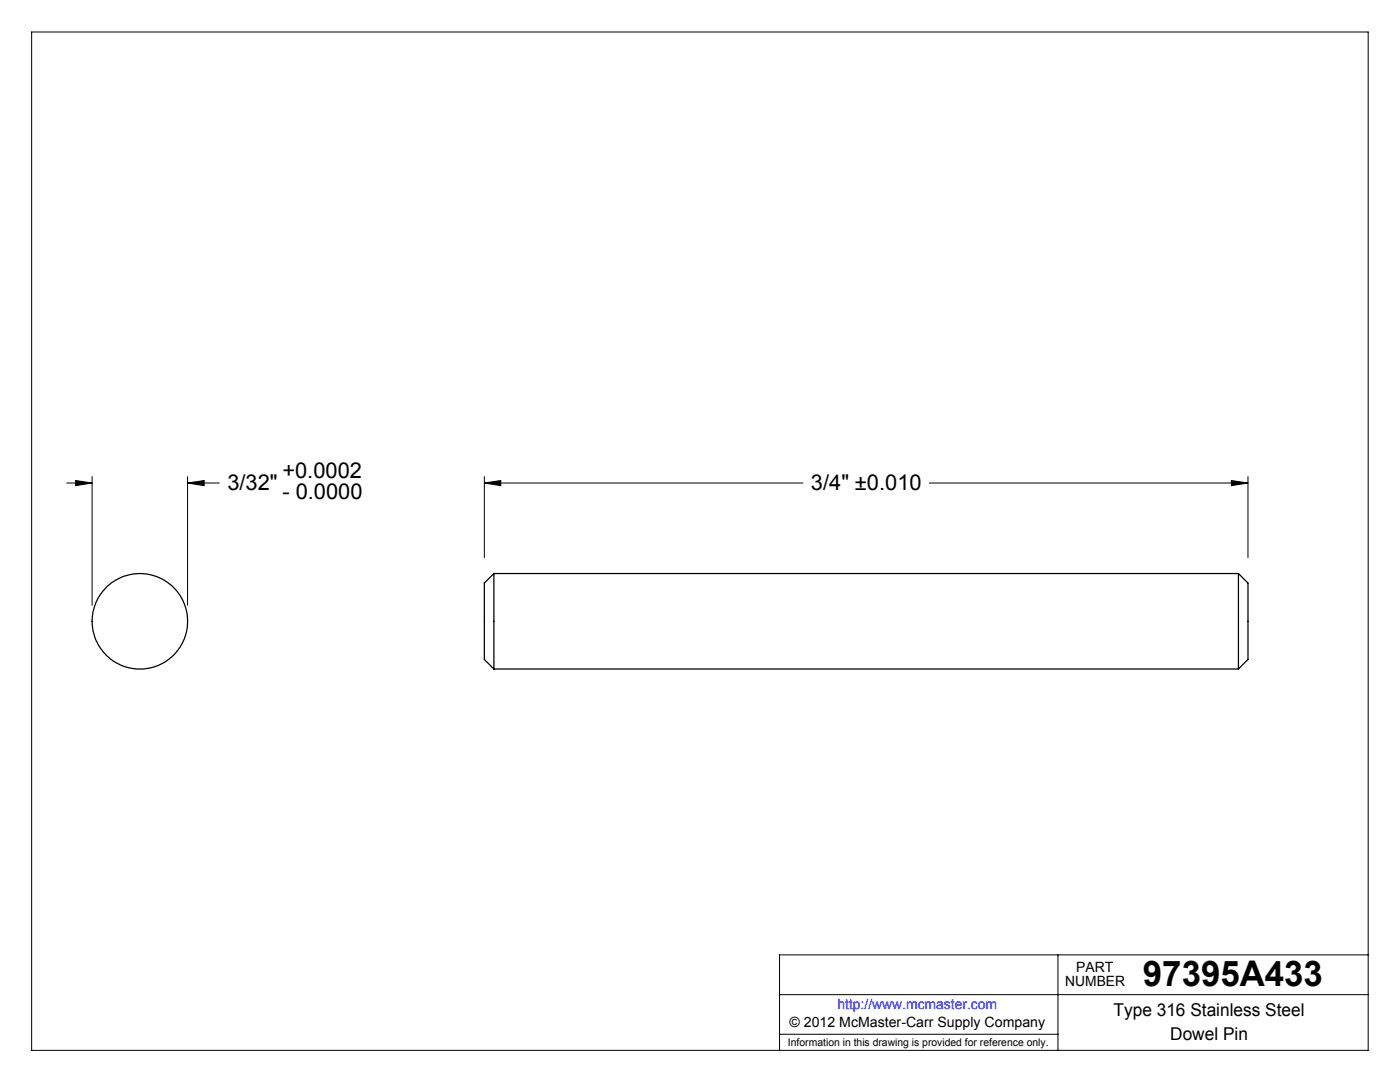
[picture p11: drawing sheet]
<svg xmlns="http://www.w3.org/2000/svg" width="279mm" height="216mm" viewBox="0 0 279 216" stroke-linecap="round" stroke-linejoin="round" font-family="sans-serif">
<defs><g id="words">
<text font-size="7.1" x="228.1" y="196.8">97395A433</text>
<g font-size="4.4">
<text x="56.4" y="95.5">+0.0002</text>
<text x="45.4" y="97.8">3/32&quot;</text>
<text x="56.4" y="99.6">- 0.0000</text>
<text x="161.8" y="97.8">3/4&quot; ±0.010</text>
</g>
<g font-size="3.5">
<text x="222.2" y="202.8">Type 316 Stainless Steel</text>
<text x="233.5" y="207.5">Dowel Pin</text>
</g>
<g font-size="2.8">
<text x="212.6" y="196.8">NUMBER</text>
<text x="214.8" y="194">PART</text>
<text x="157.6" y="204.9">© 2012 McMaster-Carr Supply Company</text>
</g>
<text font-size="2.8" fill="#00f" x="167.1" y="201.4">http://www.mcmaster.com</text>
<text font-size="2.1" x="157.3" y="208.6">Information in this drawing is provided for reference only.</text>
</g></defs>
<g fill="none" stroke="#000" stroke-width=".2">
<path d="M6.3 6.4h266.7v203.2h-266.7zM13.3 96.4h5.1M15.1 95.9l3.3 .5-3.3 .5zM18.4 95.1v25.7M37.4 96.4l3.3-.5v1zM37.4 95.1v25.7M37.4 96.4h6.4M96.7 96.4l3.2-.5v1zM96.7 96.4h63.5M96.7 95.1v16.2M185.5 96.4h63.6M245.7 95.9l3.4 .5-3.4 .5z"/>
<path d="M249.1 95.1v16.2M155.6 198.5h117.4M211.1 190.5v19.1M273 190.5h-117.4v19.1M155.6 206.4h55.5"/>
</g>
<path d="M15.1 95.9l3.3 .5-3.3 .5zM37.4 96.4l3.3-.5v1zM245.7 95.9l3.4 .5-3.4 .5zM96.7 96.4l3.2-.5v1z" fill="#000"/>
<g fill="none" stroke="#000" stroke-width=".25">
<path d="M98.6 114.4l-1.9 1.9v15.3l1.9 1.9M98.6 114.4v19.1M98.6 114.4h148.6M247.2 114.4v19.1M247.2 114.4l1.9 1.9v15.3l-1.9 1.9M98.6 133.5h148.6"/>
<circle cx="27.9" cy="124" r="9.5"/>
</g>
<use href="#words"/>
</svg>
